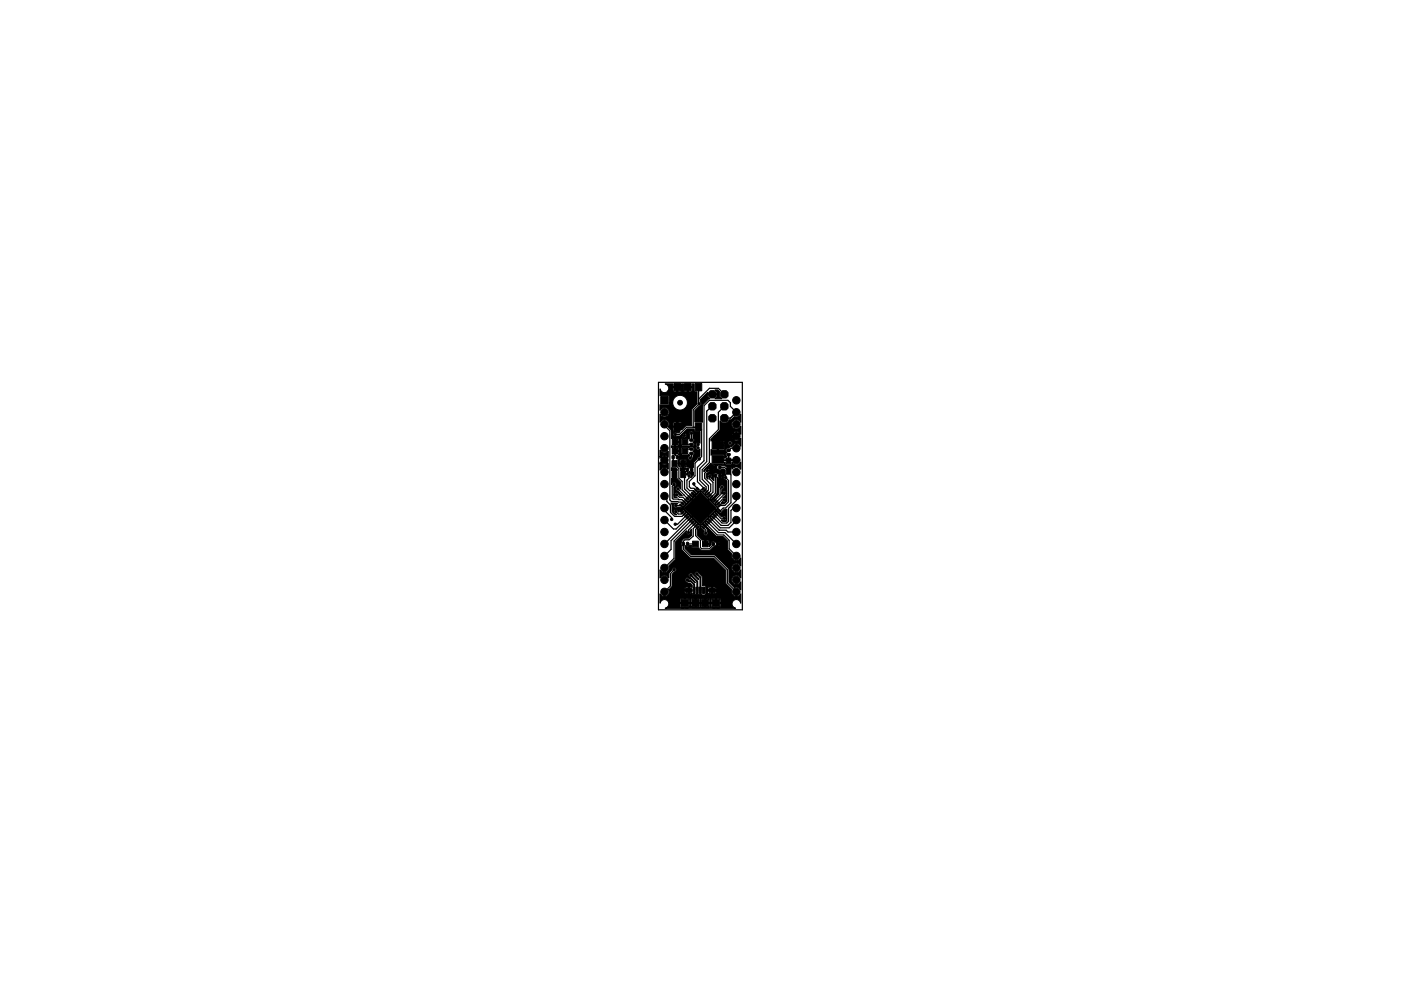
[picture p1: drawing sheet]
<svg xmlns="http://www.w3.org/2000/svg" width="297mm" height="210mm" viewBox="0 0 297 210" stroke-linecap="round" stroke-linejoin="round" font-family="sans-serif">
<g fill="none" stroke="#000" stroke-width=".25">
<path d="M139.6 81.1h17.8v48.3h-17.8zM140.9 90v.3l1.1 1.1v14.7l.3 .3 2.1 .1 .4 .4M143.2 98.5h-.2l.9 .9v2l.7 .7v1.8l1.6 1.6M145.2 93.8h-.1l.4 .5h1.1M146.6 95.3h-.9l-.5 .4M146.6 91.9v1.5M146.6 96.2v.7l-.3 .3M147.8 90.3l1 .9v5.7l-1.4 1.4v2.6l-1.2 1.2v1.2l.3 .3h.6l.5 .5M148 90.5l.1 .1M148 90.5l.2 .1-2.6 .1-1.5 1.5h-.9M148 90.5h.1M148.1 82.1v3.6h.1"/>
<path d="M148.1 85.6l.1 .1M148.2 85.7l-1.2 1.3v3.6M150 99.9l-.6 .5v1l1.3 1.3v1.5l-.6 .6M151 86.2l-1.2 1v10.7l-1.4 1.5v2.5l1.3 1.4v.4l-.3 .4M152.6 99.2h1l1.4 1.6v5.9l-1.2 1.1h-.5l-.5 .5h-.2M153.6 86.2l-1.3 1.3v3.7l-1.9 1.9v5l-1.5 1.6v2l1.3 1.3v1l-.4 .4M153.6 83.7l-1.3-1.3h-1.9l-2.3 2.3M156.1 87.5l-1.2-1.3v-.8l-.6-.5h-3.9l-1.1 1.2v11.7l-1.4 1.4v3l1.2 1.3-.1 .2M156.1 95.1h-1.1l-.5 .4M140.9 105.3l.5 .5v.6l.8 .8v1.5l.8 .9h1.6l.5-.6M140.9 107.8v.5l1.5 1.5v.4M142.9 102.8l-.4 .4v2.5l.2 .2 1.9 .1 .5 .5"/>
<path d="M143.3 108.6l.5 .5h.6l.4-.4M143.4 105l.7 .5h.7l.7 .7M143.7 103.7l2.1 2.1M144.4 107.2l-1.1 .1M144.8 100.7h.1M144.8 100.7l.3 .3v2.7l1.4 1.4M144.9 100.7h-.1M145 105h.1M145.5 109.4l-1.8 1.8h-.5M145.8 115.4h1.7M145.8 109.8l-2.5 2.4h-.5l-1.9-1.9M146.1 100.9v.5l-.5 .5v1.6l.6 .6h.8l.2 .3"/>
<path d="M146.2 110.1l-5.3 5.3M146.5 110.5l-4.2 4.2v1.9l-1.4 1.4M146.9 110.8l-4 4v3.7l-2 2M147.1 102.6v.3l.9 .8M147.2 111.2l-1.2 1.3v.5M147.6 111.5l-.6 .6v1.7l-.9 .7h-.9l-.3 .3v1.7l1.6 1.6h4.9l2.8 2.8v2.8l1.9 1.9M148 111.9l-.5 .4v1.3l1 1v1.6l.3 .2h1.6l.8-1M148.5 104.9v2.9M149 111.9l.6 .6v.6M149.8 111.2l2.3 2.3h1.4l1.1 1.1v1.8l1.5 1.6M150.1 110.8l2.2 2.2h1.4l2.4 2.4M150.5 110.5l2 2"/>
<path d="M150.5 101.1v.5l.7 .7v2.1l-.7 .7M150.8 110.1l1.9 1.9h1.9l1.5-1.7M151.7 100.9v3.7l-.9 .9M151.9 109l.9 1h.8M152.2 102.6v2.2l-1 1M152.5 112.5h1.5l.3 .4h1.8M152.5 112.5h.1M152.6 107.2h1.1M152.6 100.9l.1 .3M153.1 103.3l-.4 .4v1.3l-1.2 1.2M153.6 104.6v.2l-1.7 1.7M153.6 106.1l-.5-.1-.9 .9"/>
<path d="M153.7 107.2h.1M153.8 101.3l.7 .6v4.5l-.8 .8M156.1 107.8h-.6l-.5 .5v2.5l-.7 .7h-1.4l-1.7-1.7M156.1 105.3v.9l-1.6 1.6v2.8l-.4 .4h-1l-1.6-1.6M142.9 120.9l-.7 .9v2.5l-1.3 1.3"/>
</g>
<g fill="#000" stroke="#000" stroke-width=".21">
<path d="M139.9 95.5l.2 .2a.98 .98 0 0 0 1.3 .2l.3-.2v1.3l-.7 .6 .7 .7v1.2l-.4-.2-.6-.1-.8 .6v-1.4h.4a.97 .97 0 0 0 1.2 0l-.6-.6-.6 .6h-.4v-.4l.2 .3 .6-.7-.6-.6-.2 .2v-.3h.4l.6 .6 .6-.6a.95 .95 0 0 0-1.2 0h-.4zM140.1 84.1h1.6v1.6h-1.6zM142.4 99.2h.9l.3 .4v.2h-.5v1.7h.5l.7 .8v1.5l-.2-.3a.46 .46 0 0 0-.8 0 .46 .46 0 0 0 .4 .7l1 1h-.5l-.4-.5a.46 .46 0 0 0-.7 0 .46 .46 0 0 0 .1 .7l.4 .1h-.7l.1-2.3a.47 .47 0 0 0 .4-.5 .47 .47 0 0 0-.6-.4 .47 .47 0 0 0-.4 .5v-1.2l.5-.1v-1.7h-.5zM139.9 82.5h.1a.91 .91 0 0 0 .7 .8 .91 .91 0 0 0 1-.4h1l.2 .2h1.3l.3-.2h.4l.3 .2h1.3l.2-.2v-.7h-.8v.9h-.2v-.9h-.8v.7h-.4v-.7h-.8v.9h-.2v-.9h-.8v.7h-1a.95 .95 0 0 0-.7-1.4l1.6-.1 .1 .6h1.8v-.6h.4v.6h1.8v-.6h.4l.1 1.5 .1 .2 .5 .1v2.5l-1.2 1.2v3.4l-1.2 .1-.9 .8v-.6h-.8v.9l.5 .1-.3 .2h-.4a.46 .46 0 0 0-.8 .2 .46 .46 0 0 0 .5 .6l1.4-.2 .1 .3a.46 .46 0 0 0 .7 .1 .46 .46 0 0 0 0-.7 .46 .46 0 0 0-.5-.1 .46 .46 0 0 0-.3 .4h-.3l1.4-1.4h1.5l.1 .5 1.1 .1-.1 2.4a.5 .5 0 0 0-.7 0 .5 .5 0 0 0 0 .7 .46 .46 0 0 0 0 .5 .46 .46 0 0 0 .4 .3l.4-.2v1.4l-.5 .3-.8 1.1-.1 1.1-.2-.1v1.1h.2v.6l-.5 .6v-.2a.47 .47 0 0 0-.2-.7 .47 .47 0 0 0-.7 .3v-.4l.1-.1 .5-.3 .4 .2v-1.1l-.4 .2-.2-.2h-.4v-.6h-.6v.7l.4 .1-.1 .4-.2 .1h-.8v-.6h.5v-.7h-.7v.6l-.4-.3v-.5h1.9v-.6l-.6-.2v.8h-.2v-.8h-.5l-.2 .8h-.4v-.7l.2-.1 .2-.4h-.6v-.2h.6l-.2-.6h.5l.2 .2 1.4-.1 .3 .2a.59 .59 0 0 0-.4 .8l.4 .2 .3-.1 .3-.5 .1-.4a.48 .48 0 0 0 0-.8v-.1a.47 .47 0 0 0 .2-.5 .47 .47 0 0 0-.4-.4l-2.2 .1-.2 .2v1.2h-.5v-.5h-.7v.9l-.2-.2v-.9h.9v-.5l-.7-.2v.7h-.2v-.7l-.6 .1v-.4h1.4l.1-.2h.5l.2 .2 2.4 .1a.48 .48 0 0 0 0-.8l.2-.4-.3-.6 .1-.7a.46 .46 0 0 0-.1-.7 .46 .46 0 0 0-.7 .1 .46 .46 0 0 0 .1 .6v.7l-.3 .2-.1-.1-1.4 .1-.1 1.3h-.5v-.5h-.7v.7h-.2v-.9h.9v-.6l-.7-.1v.7h-.2v-.7h-.6l-.1-1.7h.4l.2 .2h.6v-.9h-.8v.7h-.4l-.6-.7 .1-.2h2.7v-.6l-.2-.3h-.6v.9h-.2v-.9h-.6l-.2 .3v.6h-.9a1 1 0 0 0-.3-1.1 1 1 0 0 0-1.2-.1l-.4 .4v-1.7l.2 .1a.99 .99 0 0 0 1.6 0 1 1 0 0 0-.1-1.2 1 1 0 0 0-1.3-.2l-.4 .5v-1.2h1.8l.2-.1v-.4h.7a1.56 1.56 0 0 0 2.3 1.4 1.56 1.56 0 0 0 .2-2.6 1.56 1.56 0 0 0-2.5 1v.2h-.7v-1.3l-.2-.1h-1.8zM142.5 96.7h.4l.1 .4a.26 .26 0 0 1-.3 .3 .26 .26 0 0 1-.2-.3zM142.5 97.7h1v1.3h-1zM142.5 93.2h1.2v1.2h-1.2zM142.5 95.1h1.2v1.2h-1.2zM143.4 96.7h.4l.1 .4a.26 .26 0 0 1-.3 .3 .26 .26 0 0 1-.2-.3zM142.9 89.8h1.4v1.5h-1.4zM142.9 81.4h1.4v1.5h-1.4zM144.3 97.7h1.1v1.3h-1.1z"/>
<path d="M144.6 93.2h1.2v1.2h-1.2zM144.6 95.1h1.2v1.2h-1.2zM145.6 99.4h.4v.4a.26 .26 0 0 1-.2 .2 .26 .26 0 0 1-.3-.2zM145.2 81.4h1.3v1.5h-1.3zM146.3 95.1l.4-.1a.26 .26 0 0 1 .3 .3 .26 .26 0 0 1-.3 .2h-.4zM146.3 96l.4-.1a.26 .26 0 0 1 .3 .3 .26 .26 0 0 1-.3 .2h-.4zM146.3 94.1l.4-.1a.26 .26 0 0 1 .3 .3 .26 .26 0 0 1-.3 .2h-.4zM146.3 93.2l.4-.1a.26 .26 0 0 1 .3 .3 .26 .26 0 0 1-.3 .2h-.4zM146.5 99.4h.3l.1 .4a.26 .26 0 0 1-.2 .2 .26 .26 0 0 1-.3-.2zM147.4 89.8h1.4v1.5h-1.4zM147.4 81.4h1.4v1.5h-1.4zM150.3 83.3l.4-.4h.7l.4 .4v.7l-.4 .4h-.7l-.4-.4z"/>
<path d="M150.7 85.4h.7l.4 .4v.8l-.4 .4h-.7l-.4-.4v-.8zM150.3 88.4l.4-.4h.7l.4 .4v.7l-.4 .4h-.7l-.4-.4zM151 93.7h2.4v1.6h-2.4zM151.6 98.8h.3l.1 .5a.26 .26 0 0 1-.3 .2 .26 .26 0 0 1-.2-.2zM148.5 84.8l1.5-1.5 .1 .3h1.9v-.4l-.4-.5h.6l.4 .5v.9l.4 .5h-1.4l.4-.5v-.3h-1.9v.3l.4 .5-.3 .1-1.3 1.3v3.6h-1.6v-2.5l1-.9a.47 .47 0 0 0 .4-.4 .47 .47 0 0 0-.2-.5zM152.4 98.8h.4l.1 .5a.26 .26 0 0 1-.3 .2 .26 .26 0 0 1-.2-.2zM152.8 83.3l.4-.4h.8l.4 .4v.7l-.4 .4h-.8l-.4-.4zM152.8 85.8l.4-.4h.8l.4 .4v.8l-.4 .4h-.8l-.4-.4zM152.8 88.4l.4-.4h.8l.4 .4v.7l-.4 .4h-.8l-.4-.4zM151 96.7h2.4v1.6h-2.4zM142.2 106.7h1.3l.2 .2h-.1a.46 .46 0 0 0-.7 .1 .46 .46 0 0 0 .1 .7 .46 .46 0 0 0 .7-.1h.6l.2 .2-.2 .2 .1 .2 .3-.3-.1-.1h.4l.1 .3 1.5 1.5 1.8-1.8h.2l1.8 1.8 1.5-1.5 .1-.3-.1-.3-1.5-1.5-1.8 1.8h-.2l-1.8-1.8-1.5 1.5-.1 .3h-.4l2-1.9 1.9 1.7 1.8-1.7-1.5-1.5-.3-.1-1.9 1.6 .6-.7-.4-.5h.1l.5 .4 1.1-1.2 2.2 2.3 .8-.8 .5-.8v-3.1l.2-.2 .3 .2h.4l.2-.5h-.4v.5h-.2v-.7h.6v-.1l-.4-.3v.4h-.2v-.4l-.3 .2-.4-.2h-.3l-.2 .3v1.3l-.5-.5 .1-.7a.46 .46 0 0 0-.7-.1 .46 .46 0 0 0-.1 .7v.3l-.4-.4v-.7l.3-.3a.46 .46 0 0 0 .4-.5 .46 .46 0 0 0-.5-.4 .46 .46 0 0 0-.4 .5l-.3 .2v-.3l.5-.4h1.6l.3 .3v-.4l-1.9 .1 .3-.4 1.6 .1v-.5l-.2 .1-.1 .3h-1.3l.7-.7 .3 .2h2.4l.3-.5 .2 .6h1.1l.2-.1v-.4l.1 .1a1 1 0 0 0 1.7-.2l.1 1.6-.4-.3a1.08 1.08 0 0 0-1.5 .2l-.2-.3h-.9l-.4-.4h-.6l-.4-.2-.5 .2-.4-.2v1.1l.4-.2 .4 .2 .5-.2h.4l.3 .3 .1 1a.47 .47 0 0 0-.4 .3 .47 .47 0 0 0-.1 .5l.7 .5v4.2l-.6 .6h-.4l-.2-.2 .3-.3 .5 .1a.46 .46 0 0 0 .2-.8h-.7l.8-.8v-.5a.46 .46 0 0 0-.6-.2 .46 .46 0 0 0-.3 .5l-.1 .2v-1l.3-.1a.46 .46 0 0 0 0-.8 .46 .46 0 0 0-.7 .3l-.2 .4v1.2l-1.6 1.4 1.6 1.5-.5 .4 .8 .8 .8-.9 .6-.1v2.5l-.2 .1h-.7l-.3-.3 .9 .1 .2-.3v-.4l-.4-.2-.7 .1-1.1-1.2-2.7 2.6 2.7 2.8h1.5l1 1v1.7l.9 1-.1 .5a1 1 0 0 0 .8 .9 1 1 0 0 0 1.1-.5v1.7a1 1 0 0 0-1.5-.4 1 1 0 0 0 0 1.6 1 1 0 0 0 1.5-.4v1.7a1 1 0 0 0-1.5-.4 1 1 0 0 0 0 1.6 1 1 0 0 0 1.5-.4v1.8a1.03 1.03 0 0 0-1.1-.6l-.2 .1-1.2-1.2v-2.8l-2.9-2.9-5-.1-1.4-1.3 .1-.6 .5 .2 .4-.3h.4l.2 .5h1.4l.4 .5 1.8 .1 1.3-1.1 .3 .3 .5-.1 .1-.4h-.4v.5h-.2v-.7h.6l-.1-.3-.3-.2v.5h-.2v-.5l-.3 .3-.4-.3-.3 .1-.2 .3v.4l-.4 .4v-.5h-.9l-.1-.2h1l-.1-.6-.6-.1v.7h-.3v-.7h-.5l-1.1-1.1v-1l.7-.7 .8 .8v.2a.46 .46 0 0 0 0 .7 .46 .46 0 0 0 .7-.1 .46 .46 0 0 0 0-.6l-.1-.5-1-1.1-.4 .5-1.9-2 1.6 1.5h.6l1.5-1.5-1.8-1.8-1.8 1.8-.3-.1-1.5-1.6-.5 .5-.3-.3-.2 .5-.3-.5a.46 .46 0 0 0-.6 0 .46 .46 0 0 0-.1 .6l.5 .4h-.2l-.7-.6v-1.5zM154 99.4h1v1.2h-1z"/>
<path d="M154 97.2h1v1.2h-1zM154.2 95.3h.4a.26 .26 0 0 1 .3 .2 .26 .26 0 0 1-.3 .3l-.4-.1zM154.2 96.2h.4a.26 .26 0 0 1 .3 .2 .26 .26 0 0 1-.3 .3l-.4-.1zM152.7 89.3l.4 .4h.9l.6-.6 .5-.1 .6-.6a1 1 0 0 0 1.2-.4l.2-.1-.1 1.7a.99 .99 0 0 0-1.1-.6l-.4 .3a1.01 1.01 0 0 0 .1 1.5 1.01 1.01 0 0 0 1.5-.4v1.7l-.2-.2-.6 .7 .6 .6 .2-.2-.1 1.7a.98 .98 0 0 0-1-.6l-.6 .3-.2 .4-1.3 .5v.3l.2 .4-.2 .3 .2 .7-.3 .2h-.2l-.1-.7-2.8 .1v-1.2l2.7 .1 .2-.1v-.8h-1.3v.9h-.2v-1.1h1.5v-.4h.7l.3 .4a.46 .46 0 0 0 .6-.3 .46 .46 0 0 0-.5-.5l-.2 .1-.2 .3h-.7l-.1-.5h-1.2v.9h-.2v-.9l-1.3 .1-.1-.3h4.8a.97 .97 0 0 0 1.2 0l-.6-.6-.6 .6h-4.8l.7-.8h3.7l.3 .7 .6-.6-.6-.7-.3 .6h-3.7l.7-.7h3.4l.6 .6 .6-.6a.95 .95 0 0 0-1.2 0h-3.4l.5-.6zM142.5 100h1v1.3h-1zM144.1 108.4l.4-.4 .2 .1-.4 .5zM144.2 107l.5 .3v.2l-.6-.3zM144.5 108.8l.4-.4 .2 .1-.5 .5zM144.5 106.6h.2l.4 .5-.2 .1zM144.7 115.1h.4v.5a.26 .26 0 0 1-.2 .2 .26 .26 0 0 1-.3-.2zM144.8 109.1l.5-.4 .1 .1-.4 .6zM144.8 106.3h.2l.4 .5h-.2z"/>
<path d="M145.2 109.5l.4-.4 .2 .1-.4 .5zM145.2 105.9h.2l.4 .5-.2 .1zM144.3 100h1.1v1.3h-1.1zM145.6 115.1h.4v.5a.26 .26 0 0 1-.2 .2 .26 .26 0 0 1-.3-.2zM145.5 109.8l.5-.4 .1 .1-.4 .6zM145.6 105.5l.5 .4v.2l-.6-.4zM145.9 110.2l.4-.4 .2 .1-.4 .5zM145.9 105.2h.2l.4 .5-.2 .1zM146.3 110.6l.4-.4 .1 .1-.4 .5zM146.3 104.8l.5 .4v.2l-.5-.4zM146.6 110.9l.4-.4 .2 .1-.4 .5zM143.4 114.8l2.2-2.2v.6l.5 .2a.45 .45 0 0 0 .2-.6v-.2l.3-.3v1.3l-.6 .6h-.9l-.5 .5-.2 .9 .2 1.1 1.8 1.7h4.9l2.6 2.6v2.8l1.3 1.4a1 1 0 0 0 .5 1.3 1 1 0 0 0 1.3-.5v2a.93 .93 0 0 0-1.5-.5 .93 .93 0 0 0 .5 1.5h-14.9a.91 .91 0 0 0 .6-1.2h2.6v.2h-.1v.7l.3 .2 .7-.1 .1 .1h.6l.3-.2h.3l.3 .2h1.4l.2-.2 .4 .2h1.4l.3-.2v-.7h-.9v.9h-.2v-.9h-.8v.7l-.2-.7h-.8v.9h-.2v-.9h-.9v.7h-.3v-.7h-.5v-.2h5.6l.1 .2h-.6l.1 .9h1.6l.3-.3v-.6l-.2-.1 .2-.1v-.6l-.3-.2h-1.6l-.1 .8h-.3v-.6l-.3-.2h-.6v.8h-.2v-.8h-.7l-.1 .8-.3-.8h-.7v.8h-.2v-.8h-.7l-.2 .2v.6h-.3v-.6l-.3-.2h-1.6l-.1 .8h-2.5a.93 .93 0 0 0-.9-.6 .93 .93 0 0 0-.9 .8v-2l.1 .1a1 1 0 0 0 1.4 .3 1 1 0 0 0 .4-1.3h3.4l-.1 .4 .3 .4 1.3-.1 .3 .3 2.4 .1 .7-.1 .2-.3 1.1 .2 .4-.2 .2-.4-.2-.2 .2-.1-.3-.5-1.1-.1-.3 .1-.4-.2v.7l.3 .1v.1h-.3v.8h-.2v-1.7l-.8-.1v-1.9l-.8-1a.46 .46 0 0 0-.8 .1 .46 .46 0 0 0 .3 .7l.5 .5v.3l-1.3-1.3a.46 .46 0 0 0-.6-.1 .46 .46 0 0 0-.2 .5l1.4 1.5-.7-.6-.5-.1-.2-.2a.46 .46 0 0 0-.7 .1 .46 .46 0 0 0 .3 .7l.2 .2h.5l.5 .5v.4l-1.3-.1-.4 .3-.1 .3h-3.2l.7-.7v-2.5l.5-.6a.46 .46 0 0 0 .4-.5 .46 .46 0 0 0-.5-.4 .46 .46 0 0 0-.5 .5l-.6 .7v1a1.02 1.02 0 0 0-1.9 0v-1.7l.2 .2a.99 .99 0 0 0 1.6 0l.2-.6-.1-.5 1.4-1.4v-3.7z"/>
<path d="M146.6 104.5l.6 .4-.1 .2-.5-.4zM146.9 114.8h1.2v1.2h-1.2zM147 111.3l.4-.4 .2 .1-.5 .5zM147 104.1l.5 .4v.2l-.5-.4zM147.7 111.2l.2 .2-.5 .4-.1-.2zM147.4 103.8l.5 .4-.1 .1-.5-.3zM148 111.6l.3 .1-.6 .5-.1-.2zM147.7 103.4l.5 .4v.2l-.5-.4zM149 114.8h1.2v1.2h-1.2zM148.8 111.6l.5 .4v.2l-.5-.4zM148.8 103.8l.4-.4 .2 .1-.5 .5zM149.2 111.2l.5 .4-.1 .2-.5-.4z"/>
<path d="M149.5 103.8l.2 .1-.5 .5-.1-.2zM149.5 110.9l.5 .4v.2l-.5-.4zM149.8 104.1l.3 .2-.6 .4-.1-.2zM149.8 110.6l.2-.1 .4 .6h-.2zM150.2 104.5l.2 .1-.5 .5-.1-.2zM150.2 110.2h.2l.3 .5h-.1zM150.6 104.8l.2 .2-.5 .4-.1-.2zM151 115.1h.4l.1 .5a.26 .26 0 0 1-.3 .2 .26 .26 0 0 1-.2-.2zM150.5 109.9l.2-.1 .4 .6h-.2zM150.9 105.2l.2 .2-.5 .4-.1-.2zM150.9 109.5h.2l.4 .5h-.2zM151.3 105.5l.2 .2-.5 .4-.1-.1z"/>
<path d="M151.6 100.6h.3l.1 .5a.26 .26 0 0 1-.3 .2 .26 .26 0 0 1-.2-.2zM148.3 104.6h.4l3.1 3.2-3.3 3.3-3.3-3.3zM151.3 109.1l.5 .4v.2l-.6-.4zM151.6 105.9l.2 .2-.5 .4-.1-.2zM151.9 115.1h.4l.1 .5a.26 .26 0 0 1-.3 .2 .26 .26 0 0 1-.2-.2zM151.6 108.8h.2l.4 .5h-.2zM152 106.3l.2 .1-.5 .4-.1-.1zM152.4 100.6h.4l.1 .5a.26 .26 0 0 1-.3 .2 .26 .26 0 0 1-.2-.2zM151.9 108.4h.2l.4 .5-.2 .1zM151.9 107l.5-.4 .1 .1-.4 .5zM152.3 108.1h.2l.4 .5h-.2zM152.3 107.3l.4-.4 .2 .1-.4 .6z"/>
<path d="M144.4 127.2h1.6v1.5h-1.6zM145.3 124.9l.2-.1 .9-.1a.52 .52 0 0 1 .4 .5 .52 .52 0 0 1-.4 .5h-.7a.53 .53 0 0 1-.4-.8zM146.7 127.2h1.5v1.5h-1.5zM147 124.6h.4v1.3h-.4zM147.6 124.6h.4v1.3h-.4zM148.3 124.6h.4v1.3h-.4zM148.8 127.2h1.5v1.5h-1.5zM149 124.6h.4v1.3h-.4zM149.6 124.6h.4v1.3h-.4zM150.3 124.9l.2-.1 .8-.1a.52 .52 0 0 1 .5 .5 .52 .52 0 0 1-.5 .5h-.7a.53 .53 0 0 1-.3-.8zM151 127.2h1.6v1.5h-1.6z"/>
<circle cx="140.9" cy="90" r=".79"/>
<circle cx="140.9" cy="92.6" r=".79"/>
<circle cx="140.9" cy="95.1" r=".79"/>
<circle cx="140.9" cy="97.6" r=".79"/>
<circle cx="140.9" cy="87.5" r=".79"/>
<circle cx="143.2" cy="92.2" r=".25"/>
<circle cx="144.2" cy="85.4" r=".51"/>
<circle cx="144.2" cy="88.4" r=".25"/>
<circle cx="145.1" cy="92.4" r=".25"/>
<circle cx="146.3" cy="98.5" r=".25"/>
<circle cx="146.3" cy="97.2" r=".25"/>
<circle cx="146.6" cy="91.9" r=".25"/>
<circle cx="148" cy="95" r=".25"/>
<circle cx="148" cy="94.3" r=".25"/>
<circle cx="148.2" cy="97.4" r=".25"/>
<circle cx="148.2" cy="88.7" r=".25"/>
<circle cx="148.2" cy="85.7" r=".25"/>
<circle cx="150" cy="99.9" r=".25"/>
<circle cx="154.8" cy="94" r=".25"/>
<circle cx="156.1" cy="92.6" r=".79"/>
<circle cx="156.1" cy="95.1" r=".79"/>
<circle cx="156.1" cy="84.9" r=".79"/>
<circle cx="156.1" cy="87.5" r=".79"/>
<circle cx="156.1" cy="90" r=".79"/>
<circle cx="156.1" cy="97.6" r=".79"/>
<circle cx="140.9" cy="118" r=".79"/>
<circle cx="140.9" cy="105.3" r=".79"/>
<circle cx="140.9" cy="110.3" r=".79"/>
<circle cx="140.9" cy="100.2" r=".79"/>
<circle cx="140.9" cy="107.8" r=".79"/>
<circle cx="140.9" cy="115.4" r=".79"/>
<circle cx="140.9" cy="112.9" r=".79"/>
<circle cx="140.9" cy="102.7" r=".79"/>
<circle cx="142.4" cy="110.2" r=".25"/>
<circle cx="142.9" cy="102.8" r=".25"/>
<circle cx="143" cy="101.5" r=".25"/>
<circle cx="143.2" cy="111.2" r=".25"/>
<circle cx="143.3" cy="108.6" r=".25"/>
<circle cx="143.3" cy="107.3" r=".25"/>
<circle cx="143.4" cy="105" r=".25"/>
<circle cx="143.7" cy="103.7" r=".25"/>
<circle cx="145.6" cy="107.8" r=".25"/>
<circle cx="146" cy="113" r=".25"/>
<circle cx="146.1" cy="100.9" r=".25"/>
<circle cx="147.1" cy="102.6" r=".25"/>
<circle cx="148.5" cy="110.6" r=".25"/>
<circle cx="148.5" cy="104.9" r=".25"/>
<circle cx="149.6" cy="113.1" r=".25"/>
<circle cx="150.5" cy="101.1" r=".25"/>
<circle cx="151.3" cy="114.1" r=".25"/>
<circle cx="151.3" cy="107.8" r=".25"/>
<circle cx="152.7" cy="102.1" r=".25"/>
<circle cx="153.1" cy="103.3" r=".25"/>
<circle cx="153.6" cy="106.1" r=".25"/>
<circle cx="153.6" cy="104.6" r=".25"/>
<circle cx="153.6" cy="110" r=".25"/>
<circle cx="153.8" cy="101.3" r=".25"/>
<circle cx="156.1" cy="112.9" r=".79"/>
<circle cx="156.1" cy="105.3" r=".79"/>
<circle cx="156.1" cy="115.4" r=".79"/>
<circle cx="156.1" cy="100.2" r=".79"/>
<circle cx="156.1" cy="102.7" r=".79"/>
<circle cx="156.1" cy="118" r=".79"/>
<circle cx="156.1" cy="107.8" r=".79"/>
<circle cx="156.1" cy="110.3" r=".79"/>
<circle cx="140.9" cy="125.6" r=".79"/>
<circle cx="140.9" cy="123" r=".79"/>
<circle cx="140.9" cy="120.5" r=".79"/>
<circle cx="142.9" cy="120.9" r=".25"/>
<circle cx="143.2" cy="128.1" r=".25"/>
<circle cx="145.7" cy="123" r=".25"/>
<circle cx="146" cy="126.5" r=".25"/>
<circle cx="146.5" cy="122" r=".25"/>
<circle cx="147.7" cy="121.8" r=".25"/>
<circle cx="153.8" cy="128.1" r=".25"/>
<circle cx="156.1" cy="123" r=".79"/>
<circle cx="156.1" cy="120.5" r=".79"/>
<circle cx="156.1" cy="125.6" r=".79"/>
</g>
<path d="M152.2 97.5v.1h3.9M154.5 96.4v1.4l-.2-.2M145.7 123l.3 .3h.5l.7 .7v1.2M146 125.2h-1.6l-.1-.5 .5-.5h1.3v2.1l-.1 .2-.2-.2M146.5 122l1.3 1.4v1.8M147.7 121.8l.8 .7v2.7M151 125.2h1.2l.2 .1-.1-.1v-.9l-.4-.4h-1l.1 2.6h.8v1.4h-6.6" fill="none" stroke="#000" stroke-width=".41"/>
<path d="M142.7 97v1.4h.3l.2 .1M145.8 99.7l-.9 1M154.5 95.5h.1M156.1 87.5l-1.2 1.2h-1.3M146.9 104.8l1.6 1.6v4.2l2.2 2.2v.7M148.5 107.8h-3.5l-.6 .5M149.6 114.6v.8M151.3 107.8l.9 .9M152.7 101.2v.9l-.5 .5" fill="none" stroke="#000" stroke-width=".3"/>
<path d="M144.2 88.4l-.6 .6v1.5M143 100.7v.8" fill="none" stroke="#000" stroke-width=".61"/>
<path d="M156.1 92.6h-3l-.9 .8v1.1" fill="none" stroke="#000" stroke-width=".81"/>
</svg>
